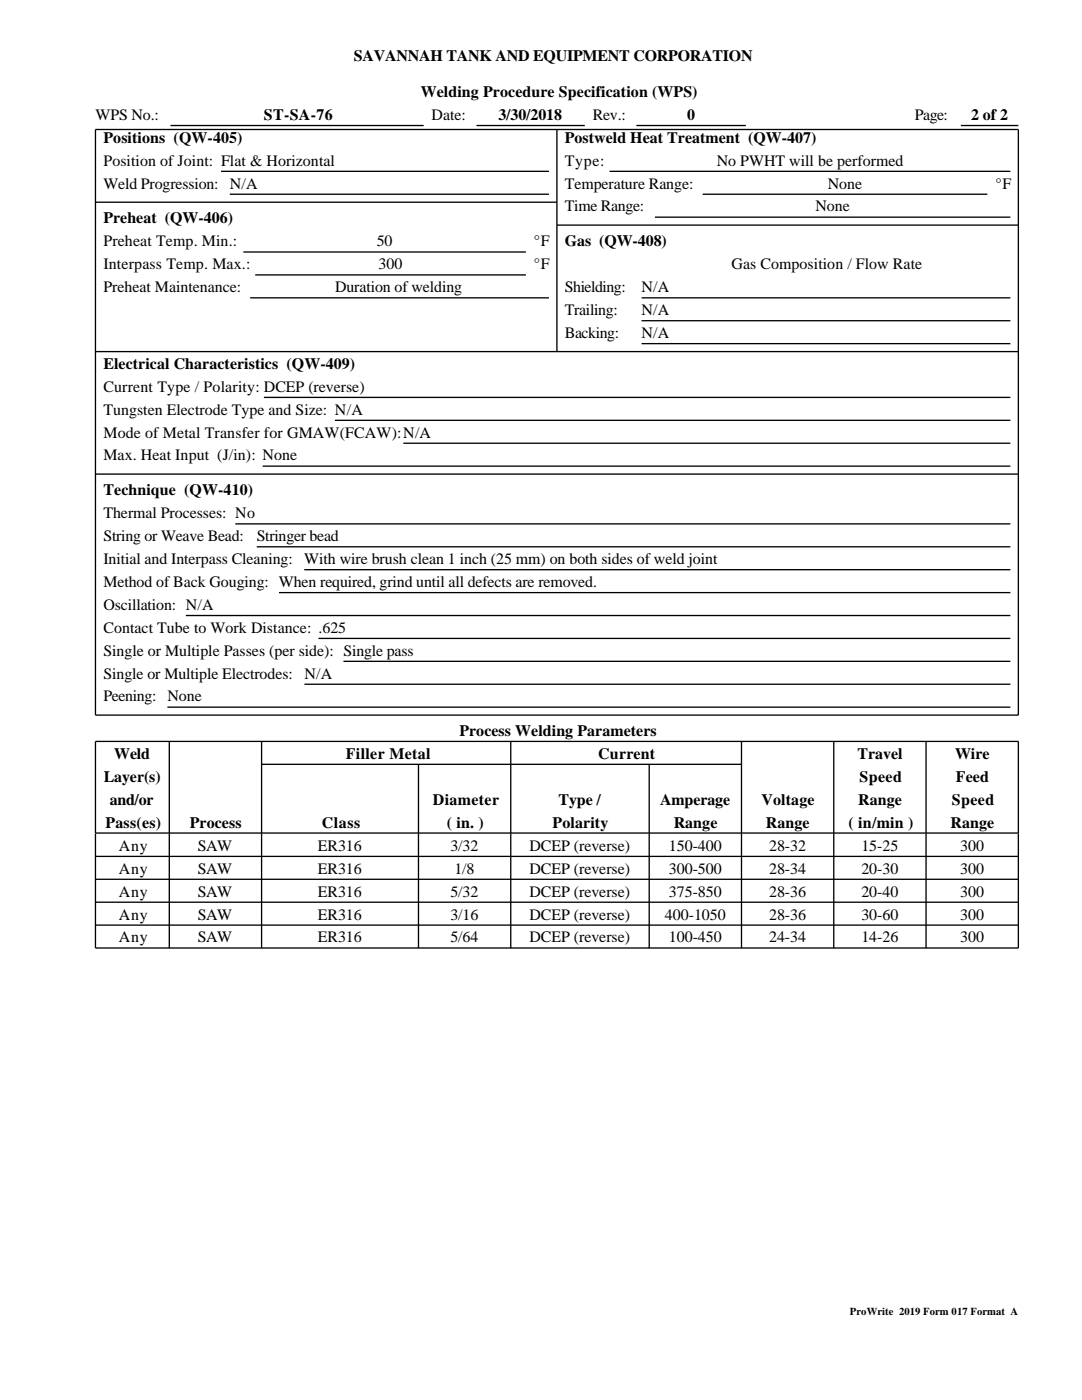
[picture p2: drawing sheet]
<svg xmlns="http://www.w3.org/2000/svg" width="216mm" height="279mm" viewBox="0 0 216 279" stroke-linecap="round" stroke-linejoin="round" font-family="sans-serif">
<defs><g id="words">
<g font-size="3.2">
<text x="70.6" y="12.2">SAVANNAH TANK AND EQUIPMENT CORPORATION</text>
<text x="19" y="23.9">WPS No.:</text>
<text x="52.6" y="23.9">ST-SA-76</text>
<text x="83.9" y="19.3">Welding Procedure Specification (WPS)</text>
<text x="86.1" y="23.9">Date:</text>
<text x="99.4" y="23.9">3/30/2018</text>
<text x="118.3" y="23.9">Rev.:</text>
<text x="137.1" y="23.9">0</text>
<text x="182.6" y="23.9">Page:</text>
<text x="193.8" y="23.9">2 of 2</text>
<text x="20.6" y="28.5">Positions (QW-405)</text>
<text x="112.7" y="28.5">Postweld Heat Treatment (QW-407)</text>
<text x="20.6" y="33.1">Position of Joint: Flat &amp; Horizontal</text>
<text x="112.7" y="33.1">Type:</text>
<text x="143" y="33.1">No PWHT will be performed</text>
<text x="20.6" y="37.6">Weld Progression: N/A</text>
<text x="112.7" y="37.6">Temperature Range:</text>
<text x="165.2" y="37.6">None</text>
<text x="198.6" y="37.6">°F</text>
<text x="20.6" y="44.6">Preheat (QW-406)</text>
<text x="112.7" y="42.2">Time Range:</text>
<text x="162.7" y="42.2">None</text>
<text x="20.6" y="49.2">Preheat Temp. Min.:</text>
<text x="20.6" y="53.7">Interpass Temp. Max.:</text>
<text x="75.2" y="49.2">50</text>
<text x="75.6" y="53.7">300</text>
<text x="106.5" y="49.2">°F</text>
<text x="106.5" y="53.7">°F</text>
<text x="112.7" y="49.2">Gas (QW-408)</text>
<text x="146" y="53.7">Gas Composition / Flow Rate</text>
<text x="20.6" y="58.3">Preheat Maintenance:</text>
<text x="66.9" y="58.3">Duration of welding</text>
<text x="112.7" y="58.3">Shielding:</text>
<text x="128" y="58.3">N/A</text>
<text x="112.7" y="62.9">Trailing:</text>
<text x="128" y="62.9">N/A</text>
<text x="112.7" y="67.4">Backing:</text>
<text x="128" y="67.4">N/A</text>
<text x="20.6" y="73.6">Electrical Characteristics (QW-409)</text>
<text x="20.6" y="78.2">Current Type / Polarity: DCEP (reverse)</text>
<text x="20.6" y="82.7">Tungsten Electrode Type and Size: N/A</text>
<text x="20.6" y="87.3">Mode of Metal Transfer for GMAW(FCAW):N/A</text>
<text x="20.6" y="91.9">Max. Heat Input (J/in): None</text>
<text x="20.6" y="98.8">Technique (QW-410)</text>
<text x="20.6" y="103.4">Thermal Processes: No</text>
<text x="20.6" y="108">String or Weave Bead:</text>
<text x="51.2" y="108">Stringer bead</text>
<text x="20.6" y="112.6">Initial and Interpass Cleaning:</text>
<text x="60.7" y="112.6">With wire brush clean 1 inch (25 mm) on both sides of weld joint</text>
<text x="20.6" y="117.1">Method of Back Gouging: When required, grind until all defects are removed.</text>
<text x="20.6" y="121.7">Oscillation: N/A</text>
<text x="20.6" y="126.3">Contact Tube to Work Distance: .625</text>
<text x="20.6" y="130.8">Single or Multiple Passes (per side): Single pass</text>
<text x="20.6" y="135.4">Single or Multiple Electrodes:</text>
<text x="60.7" y="135.4">N/A</text>
<text x="20.6" y="140">Peening: None</text>
<text x="91.7" y="146.9">Process Welding Parameters</text>
<text x="22.8" y="151.5">Weld</text>
<text x="69" y="151.5">Filler Metal</text>
<text x="119.4" y="151.5">Current</text>
<text x="171.1" y="151.5">Travel</text>
<text x="190.6" y="151.5">Wire</text>
<text x="20.7" y="156.1">Layer(s)</text>
<text x="21.9" y="160.7">and/or</text>
<text x="86.4" y="160.7">Diameter</text>
<text x="111.5" y="160.7">Type /</text>
<text x="131.7" y="160.7">Amperage</text>
<text x="152" y="160.7">Voltage</text>
<text x="171.3" y="160.7">Range</text>
<text x="171.5" y="156.1">Speed</text>
<text x="189.9" y="160.7">Speed</text>
<text x="190.7" y="156.1">Feed</text>
<text x="21" y="165.2">Pass(es)</text>
<text x="37.9" y="165.2">Process</text>
<text x="64.2" y="165.2">Class</text>
<text x="89.1" y="165.2">( in. )</text>
<text x="110.3" y="165.2">Polarity</text>
<text x="134.4" y="165.2">Range</text>
<text x="152.8" y="165.2">Range</text>
<text x="169.3" y="165.2">( in/min )</text>
<text x="189.7" y="165.2">Range</text>
<text x="23.7" y="169.8">Any</text>
<text x="39.4" y="169.8">SAW</text>
<text x="63.4" y="169.8">ER316</text>
<text x="89.9" y="169.8">3/32</text>
<text x="105.6" y="169.8">DCEP (reverse)</text>
<text x="133.5" y="169.8">150-400</text>
<text x="153.5" y="169.8">28-32</text>
<text x="171.9" y="169.8">15-25</text>
<text x="191.6" y="169.8">300</text>
<text x="23.7" y="174.4">Any</text>
<text x="23.7" y="178.9">Any</text>
<text x="39.4" y="174.4">SAW</text>
<text x="39.4" y="178.9">SAW</text>
<text x="63.4" y="174.4">ER316</text>
<text x="63.4" y="178.9">ER316</text>
<text x="89.9" y="178.9">5/32</text>
<text x="90.7" y="174.4">1/8</text>
<text x="105.6" y="174.4">DCEP (reverse)</text>
<text x="105.6" y="178.9">DCEP (reverse)</text>
<text x="133.5" y="174.4">300-500</text>
<text x="133.5" y="178.9">375-850</text>
<text x="153.5" y="174.4">28-34</text>
<text x="153.5" y="178.9">28-36</text>
<text x="171.9" y="174.4">20-30</text>
<text x="171.9" y="178.9">20-40</text>
<text x="191.6" y="174.4">300</text>
<text x="191.6" y="178.9">300</text>
<text x="23.7" y="183.5">Any</text>
<text x="39.4" y="183.5">SAW</text>
<text x="63.4" y="183.5">ER316</text>
<text x="89.9" y="183.5">3/16</text>
<text x="105.6" y="183.5">DCEP (reverse)</text>
<text x="132.7" y="183.5">400-1050</text>
<text x="153.5" y="183.5">28-36</text>
<text x="171.9" y="183.5">30-60</text>
<text x="191.6" y="183.5">300</text>
<text x="23.7" y="188.1">Any</text>
<text x="39.4" y="188.1">SAW</text>
<text x="63.4" y="188.1">ER316</text>
<text x="89.9" y="188.1">5/64</text>
<text x="105.6" y="188.1">DCEP (reverse)</text>
<text x="133.5" y="188.1">100-450</text>
<text x="153.5" y="188.1">24-34</text>
<text x="171.9" y="188.1">14-26</text>
<text x="191.6" y="188.1">300</text>
</g>
<text font-size="2.1" x="169.6" y="262.5">ProWrite 2019 Form 017 Format A</text>
</g></defs>
<g fill="none" stroke="#000" stroke-width=".26">
<path d="M19 25.8h184.2v116.9h-184.2zM34 25.1h50.5M44.1 34.2h65.4M45.8 38.8h63.7M95.1 25.1h21.6M111.1 25.8v44.4M121.6 34.2h80M127 25.1h21.8M140.2 38.8h56.8M191.7 25.1h11.5M19 40.4h92.1M48.6 50.3h56.3"/>
<path d="M49.9 59.4h59.6M50.9 54.9h54M111.1 44.9h92.1M128 59.4h73.6M130.7 43.3h70.9M19 70.2h184.2M52.7 79.3h148.9M128 64h73.6M128 68.6h73.6M19 94.6h184.2M52.4 93h149.2M66.8 83.9h134.8"/>
<path d="M80.5 88.5h121.1M46.9 104.6h154.7M51.2 109.1h150.4M55.7 118.3h145.9M60.7 113.7h140.9M37.1 122.8h164.5M60.7 136.6h140.9M63.5 127.4h138.1M68.5 132h133.1M19 148h184.2v18.3h-184.2zM33.4 141.1h168.2M33.8 148v18.3"/>
<path d="M52.2 148v18.3M52.2 152.5h95.8M83.5 152.5v13.8M101.9 148v18.3M129.5 152.5v13.8M148 148v18.3M166.4 148v18.3M184.8 148v18.3M19 166.3v22.9h184.2v-22.9M19 170.9h184.2M19 175.5h184.2M33.8 166.3v22.9"/>
<path d="M52.2 166.3v22.9M83.5 166.3v22.9M101.9 166.3v22.9M129.5 166.3v22.9M148 166.3v22.9M166.4 166.3v22.9M184.8 166.3v22.9M19 180.1h184.2M19 184.6h184.2"/>
</g>
<use href="#words"/>
</svg>
